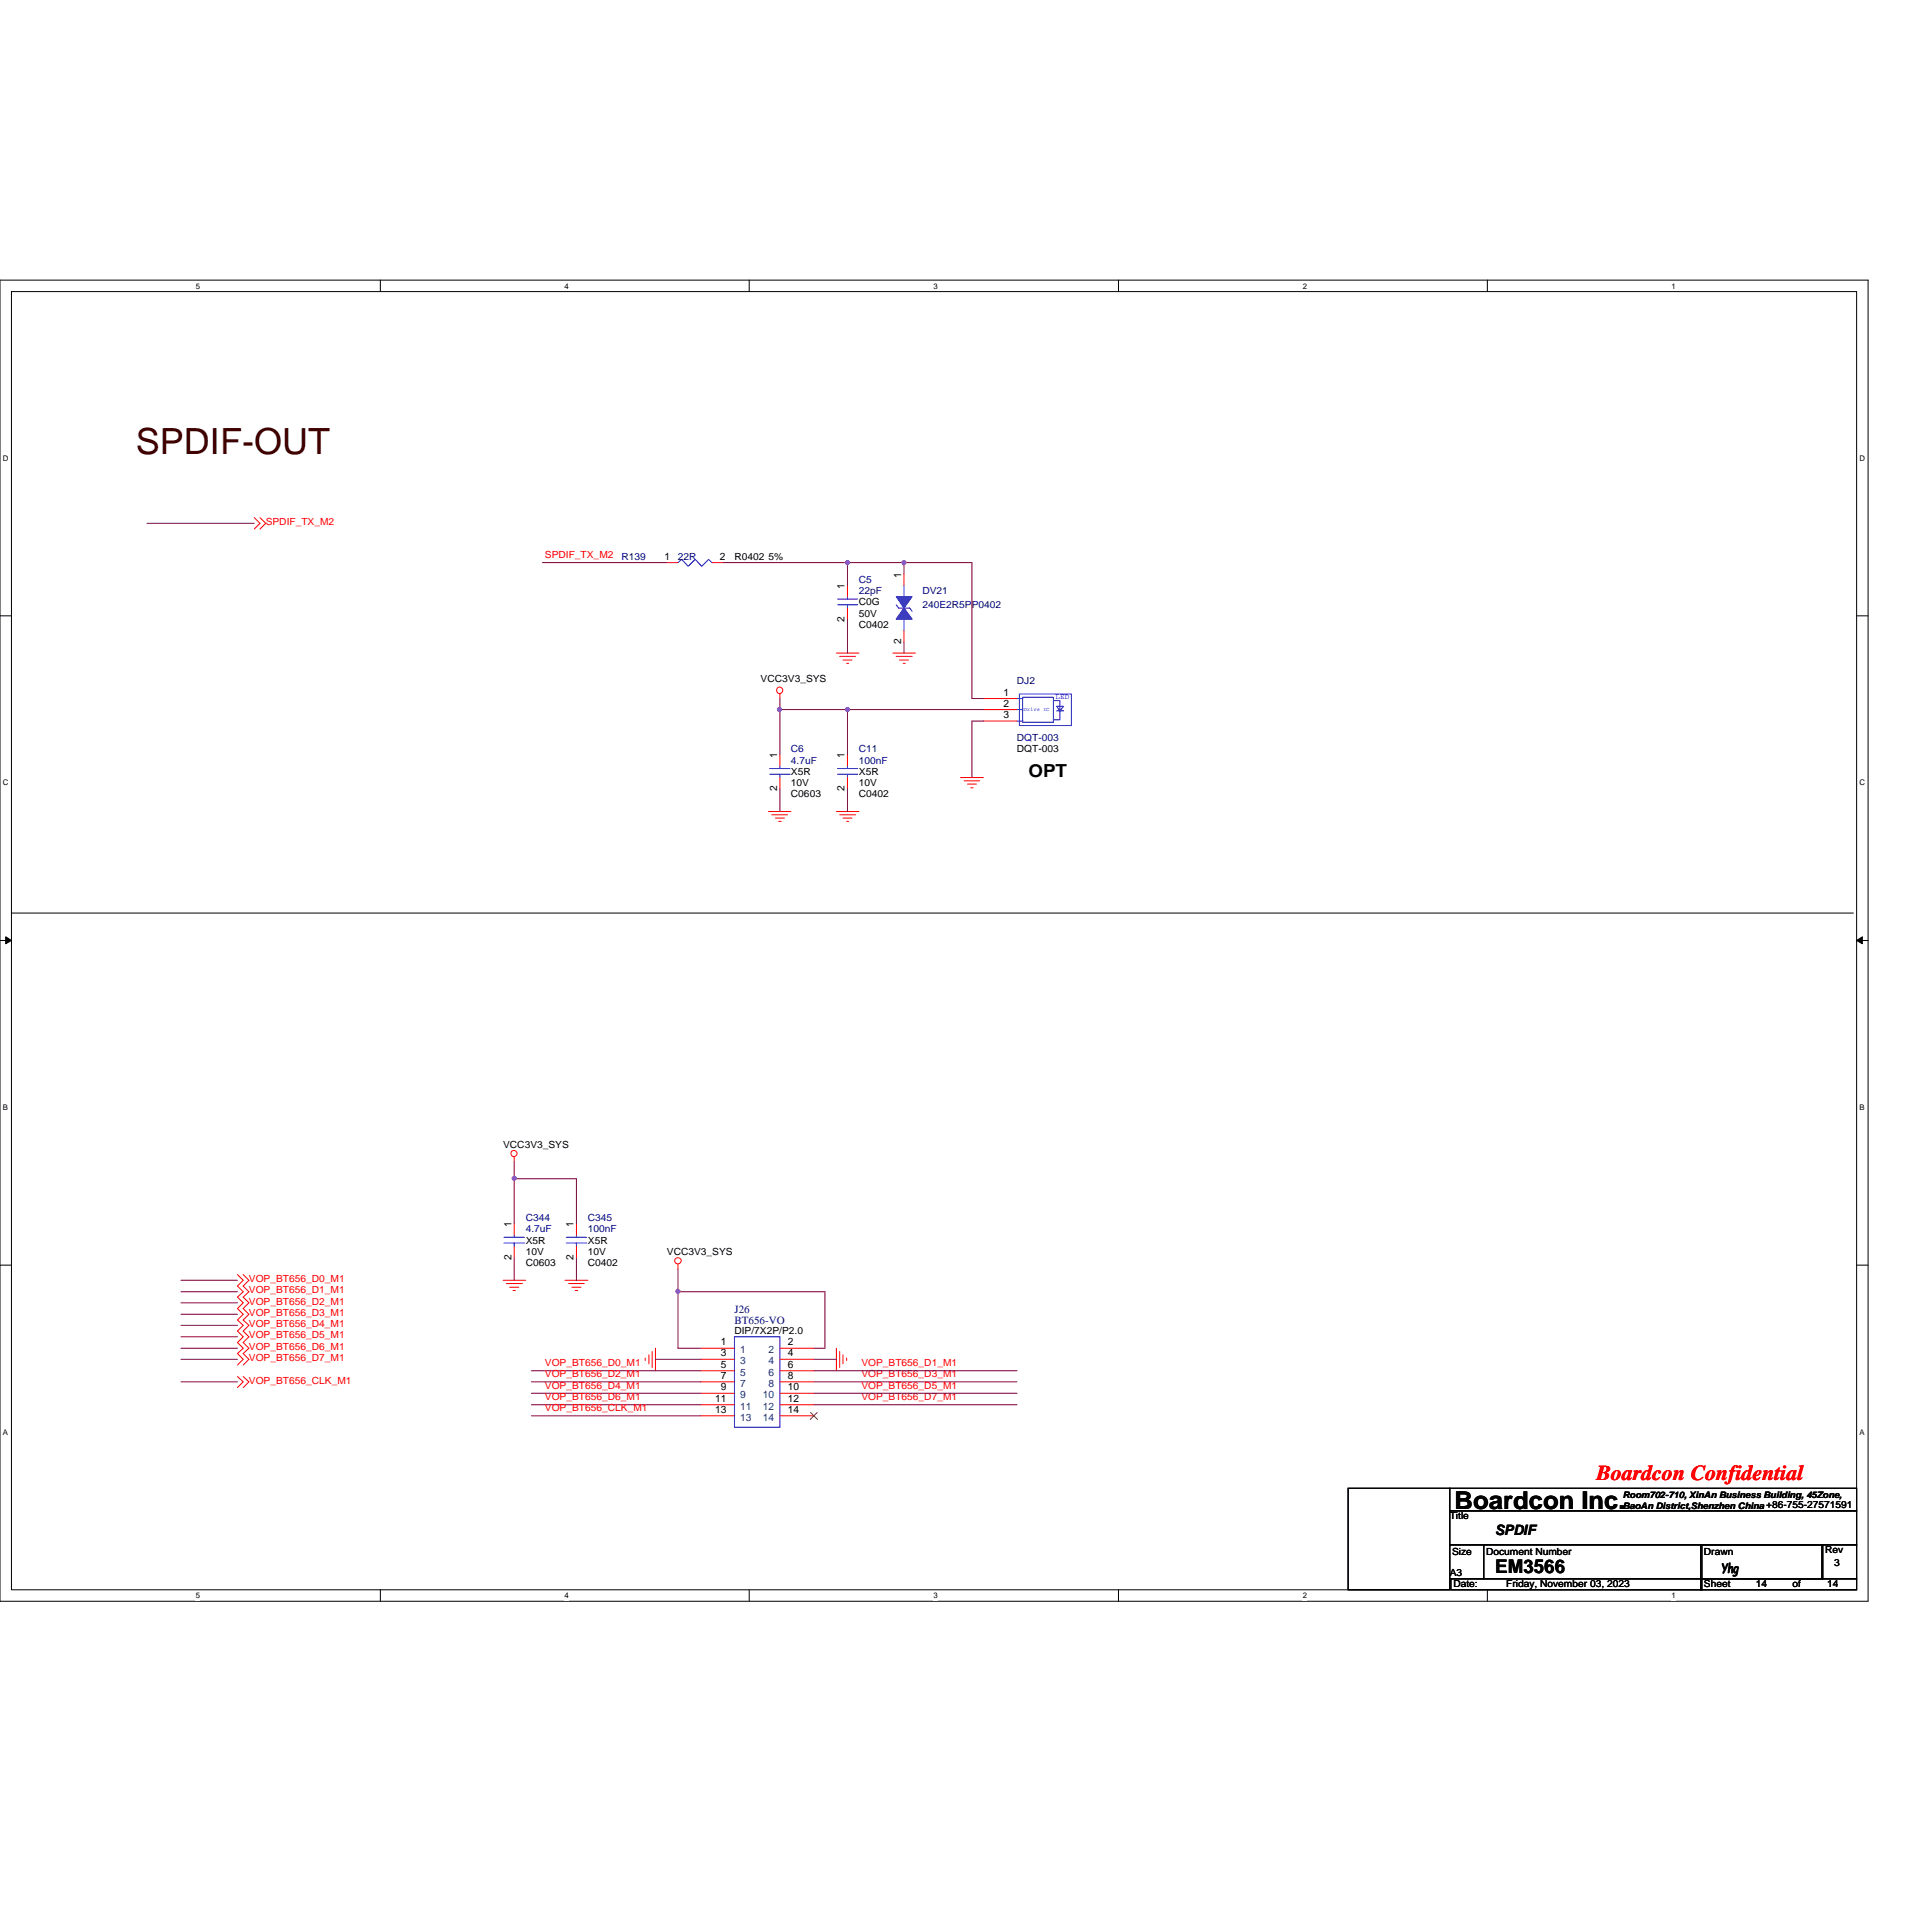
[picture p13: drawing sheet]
<svg xmlns="http://www.w3.org/2000/svg" width="100mm" height="100mm" viewBox="0 0 100 100" stroke-linecap="round" stroke-linejoin="round" font-family="sans-serif">
<defs><g id="words">
<text font-size="1.9" fill="#400000" x="7" y="23.5">SPDIF-OUT</text>
<text font-size="1.3" x="75.2" y="78">Boardcon Inc.</text>
<text font-size="1.1" fill="#f00" x="82.5" y="76.5">Boardcon Confidential</text>
<text font-size="1" x="77.3" y="81.3">EM3566</text>
<text font-size=".9" x="53.2" y="40.2">OPT</text>
<g font-size=".7">
<text x="77.3" y="79.4">SPDIF</text>
<text x="89" y="81.3">Yhg</text>
</g>
<g font-size=".6" fill="#000080">
<text x="38" y="67.9">J26</text>
<text x="38" y="68.5">BT656-VO</text>
</g>
<g font-size=".5" fill="#f00">
<text x="13.7" y="27.1">SPDIF_TX_M2</text>
<text x="28.2" y="28.9">SPDIF_TX_M2</text>
<text x="12.9" y="66.3">VOP_BT656_D0_M1</text>
<text x="12.9" y="66.9">VOP_BT656_D1_M1</text>
<text x="12.9" y="67.5">VOP_BT656_D2_M1</text>
<text x="12.9" y="68">VOP_BT656_D3_M1</text>
<text x="12.9" y="68.6">VOP_BT656_D4_M1</text>
<text x="12.9" y="69.2">VOP_BT656_D5_M1</text>
<text x="12.9" y="69.8">VOP_BT656_D6_M1</text>
<text x="12.9" y="70.4">VOP_BT656_D7_M1</text>
<text x="12.9" y="71.5">VOP_BT656_CLK_M1</text>
<text x="28.2" y="70.6">VOP_BT656_D0_M1</text>
<text x="28.2" y="71.2">VOP_BT656_D2_M1</text>
<text x="28.2" y="71.8">VOP_BT656_D4_M1</text>
<text x="44.5" y="71.2">VOP_BT656_D3_M1</text>
<text x="44.5" y="71.8">VOP_BT656_D5_M1</text>
<text x="44.5" y="70.6">VOP_BT656_D1_M1</text>
<text x="28.2" y="72.4">VOP_BT656_D6_M1</text>
<text x="28.2" y="73">VOP_BT656_CLK_M1</text>
<text x="44.5" y="72.4">VOP_BT656_D7_M1</text>
</g>
<g font-size=".5" fill="#000080">
<text x="32.1" y="29">R139</text>
<text x="35.1" y="29">22R</text>
<text x="44.4" y="30.1">C5</text>
<text x="44.4" y="30.7">22pF</text>
<text x="47.7" y="30.7">DV21</text>
<text x="47.7" y="31.4">240E2R5PP0402</text>
<text x="52.6" y="35.4">DJ2</text>
<text x="40.9" y="38.9">C6</text>
<text x="40.9" y="39.5">4.7uF</text>
<text x="44.4" y="38.9">C11</text>
<text x="44.4" y="39.5">100nF</text>
<text x="52.6" y="38.3">DQT-003</text>
<text x="27.2" y="63.1">C344</text>
<text x="27.2" y="63.7">4.7uF</text>
<text x="30.4" y="63.1">C345</text>
<text x="30.4" y="63.7">100nF</text>
</g>
<g font-size=".5">
<text x="34.4" y="28.9">1</text>
<text x="37.2" y="28.9">2</text>
<text x="38" y="29">R0402 5%</text>
<text x="46.6" y="29.9" transform="rotate(-90 46.6 29.9)">1</text>
<text x="39.3" y="35.3">VCC3V3_SYS</text>
<text x="43.7" y="32.1" transform="rotate(-90 43.7 32.1)">2</text>
<text x="43.7" y="30.4" transform="rotate(-90 43.7 30.4)">1</text>
<text x="44.4" y="32.5">C0402</text>
<text x="44.4" y="31.3">C0G</text>
<text x="44.4" y="31.9">50V</text>
<text x="46.6" y="33.3" transform="rotate(-90 46.6 33.3)">2</text>
<text x="51.9" y="36">1</text>
<text x="40.2" y="40.9" transform="rotate(-90 40.2 40.9)">2</text>
<text x="40.2" y="39.2" transform="rotate(-90 40.2 39.2)">1</text>
<text x="40.9" y="41.2">C0603</text>
<text x="40.9" y="40.1">X5R</text>
<text x="40.9" y="40.6">10V</text>
<text x="43.7" y="40.9" transform="rotate(-90 43.7 40.9)">2</text>
<text x="43.7" y="39.2" transform="rotate(-90 43.7 39.2)">1</text>
<text x="44.4" y="41.2">C0402</text>
<text x="44.4" y="40.1">X5R</text>
<text x="44.4" y="40.6">10V</text>
<text x="51.9" y="36.5">2</text>
<text x="51.9" y="37.1">3</text>
<text x="52.6" y="38.9">DQT-003</text>
<text x="26" y="59.3">VCC3V3_SYS</text>
<text x="26.4" y="65.1" transform="rotate(-90 26.4 65.1)">2</text>
<text x="26.4" y="63.5" transform="rotate(-90 26.4 63.5)">1</text>
<text x="27.2" y="65.5">C0603</text>
<text x="27.2" y="64.3">X5R</text>
<text x="27.2" y="64.9">10V</text>
<text x="29.7" y="65.1" transform="rotate(-90 29.7 65.1)">2</text>
<text x="29.7" y="63.5" transform="rotate(-90 29.7 63.5)">1</text>
<text x="30.4" y="65.5">C0402</text>
<text x="30.4" y="64.3">X5R</text>
<text x="30.4" y="64.9">10V</text>
<text x="34.5" y="64.9">VCC3V3_SYS</text>
<text x="37.3" y="69.6">1</text>
<text x="37.3" y="70.1">3</text>
<text x="37.3" y="70.7">5</text>
<text x="37.3" y="71.3">7</text>
<text x="37.3" y="71.9">9</text>
<text x="38" y="69">DIP/7X2P/P2.0</text>
<text x="40.7" y="71.9">10</text>
<text x="40.7" y="69.6">2</text>
<text x="40.7" y="70.1">4</text>
<text x="40.7" y="70.7">6</text>
<text x="40.7" y="71.3">8</text>
<text x="37" y="72.5">11</text>
<text x="37" y="73.1">13</text>
<text x="40.7" y="72.5">12</text>
<text x="40.7" y="73.1">14</text>
<text x="83.9" y="77.4">Room702-710, XinAn Business Building, 45Zone,</text>
<text x="75" y="81.5">A3</text>
<text x="75" y="78.6">Title</text>
<text x="75.1" y="80.4">Size</text>
<text x="75.1" y="82.1">Date:</text>
<text x="76.8" y="80.4">Document Number</text>
<text x="77.9" y="82.1">Friday, November 03, 2023</text>
<text x="83.9" y="78">BaoAn District,Shenzhen China +86-755-27571591</text>
<text x="88.1" y="80.4">Drawn</text>
<text x="88.1" y="82.1">Sheet</text>
<text x="90.8" y="82.1">14</text>
<text x="92.7" y="82.1">of</text>
<text x="94.4" y="80.3">Rev</text>
<text x="94.5" y="82.1">14</text>
<text x="94.8" y="80.9">3</text>
</g>
<g font-size=".5" fill="#004080">
<text x="38.3" y="70">1</text>
<text x="38.3" y="70.5">3</text>
<text x="38.3" y="71.1">5</text>
<text x="38.3" y="71.7">7</text>
<text x="39.7" y="70">2</text>
<text x="39.7" y="70.5">4</text>
<text x="39.7" y="71.1">6</text>
<text x="39.7" y="71.7">8</text>
<text x="38.3" y="72.3">9</text>
<text x="38.3" y="72.9">11</text>
<text x="38.3" y="73.5">13</text>
<text x="39.4" y="72.3">10</text>
<text x="39.4" y="72.9">12</text>
<text x="39.4" y="73.5">14</text>
</g>
<g font-size=".4">
<text x="10.1" y="14.9">5</text>
<text x="29.2" y="14.9">4</text>
<text x="48.3" y="14.9">3</text>
<text x="67.4" y="14.9">2</text>
<text x="86.4" y="14.9">1</text>
<text x=".1" y="23.8">D</text>
<text x="96.1" y="23.8">D</text>
<text x=".1" y="40.6">C</text>
<text x="96.1" y="40.6">C</text>
<text x=".1" y="57.4">B</text>
<text x="96.1" y="57.4">B</text>
<text x=".1" y="74.2">A</text>
<text x="96.1" y="74.2">A</text>
<text x="10.1" y="82.6">5</text>
<text x="29.2" y="82.6">4</text>
<text x="48.3" y="82.6">3</text>
<text x="67.4" y="82.6">2</text>
<text x="86.4" y="82.6">1</text>
</g>
<text font-size=".4" fill="#00f" x="54.6" y="36.2">LED</text>
<text font-size=".3" fill="#00f" x="52.9" y="36.8">Drive IC</text>
</g></defs>
<path d="M0 14.5h96.6v68.3h-96.6zM.6 15.1h95.4v67.1h-95.4z" fill="none" stroke="#000" stroke-width=".05"/>
<g fill="#fff">
<path d="M10.1 14.5h.3v.5h-.3z"/>
<path d="M10.1 82.3h.3v.4h-.3z"/>
</g>
<path d="M19.7 14.5v.6M19.7 82.2v.6" fill="none" stroke="#000" stroke-width=".05"/>
<g fill="#fff">
<path d="M29.2 14.5h.2v.5h-.2z"/>
<path d="M29.2 82.3h.2v.4h-.2z"/>
</g>
<path d="M38.7 14.5v.6M38.7 82.2v.6" fill="none" stroke="#000" stroke-width=".05"/>
<g fill="#fff">
<path d="M48.3 14.5h.2v.5h-.2z"/>
<path d="M48.3 82.3h.2v.4h-.2z"/>
</g>
<path d="M57.8 14.5v.6M57.8 82.2v.6" fill="none" stroke="#000" stroke-width=".05"/>
<g fill="#fff">
<path d="M67.4 14.5h.2v.5h-.2z"/>
<path d="M67.4 82.3h.2v.4h-.2z"/>
</g>
<path d="M76.9 14.5v.6M76.9 82.2v.6" fill="none" stroke="#000" stroke-width=".05"/>
<g fill="#fff">
<path d="M86.4 14.5h.3v.5h-.3z"/>
<path d="M86.4 82.3h.3v.4h-.3z"/>
<path d="M.1 23.5h.3v.4h-.3z"/>
<path d="M96.1 23.5h.3v.4h-.3z"/>
<path d="M.1 40.2h.3v.5h-.3z"/>
<path d="M96.1 40.2h.3v.5h-.3z"/>
</g>
<path d="M0 31.8h.6M96 31.8h.6" fill="none" stroke="#000" stroke-width=".05"/>
<g fill="#fff">
<path d="M.1 57h.3v.5h-.3z"/>
<path d="M96.1 57h.3v.5h-.3z"/>
</g>
<path d="M0 48.6h.6M96 48.6h.6" fill="none" stroke="#000" stroke-width=".05"/>
<path d="M.3 48.4l.3 .2-.3 .2zM96 48.6l.3-.2v.4z" fill="#000" stroke="#000" stroke-width=".05"/>
<g fill="#fff">
<path d="M.1 73.8h.3v.5h-.3z"/>
<path d="M96.1 73.8h.3v.5h-.3z"/>
</g>
<g fill="none" stroke="#000" stroke-width=".05">
<path d="M.6 47.2h95.2M0 65.4h.6M69.7 76.9h5.3v5.3h-5.3zM75 76.9h21v1.2h-21zM75 78.1h21v1.8h-21zM75 79.9h1.7v1.7h-1.7zM76.7 79.9h17.5v1.7h-17.5zM87.9 79.9v1.7M88 79.9h6.2v1.7h-6.2zM94.2 79.9h1.8v1.7h-1.8zM96 65.4h.6M75 81.6h13v.6h-13z"/>
<path d="M87.9 81.6h8.1v.6h-8.1z"/>
</g>
<g fill="none" stroke="#f00" stroke-width=".05">
<path d="M13.1 26.8l.3 .3-.3 .3M13.4 26.8l.3 .3-.3 .3M34.5 29.1h.6M36.8 29.1h.6M40.2 35.6h.2v.2h-.2zM40.3 39v.6M40.3 35.9v.2M43.2 33.8h1.2M43.4 33.9h.8M43.6 34.1h.4M43.8 34.3h.1M43.8 30.3v.5"/>
<path d="M43.8 31.4v.6M43.8 39v.6M46.2 33.8h1.1M46.3 33.9h.9M46.5 34.1h.5M46.7 34.3h.1M46.7 29.7v.6M46.7 32.6v.6M50.8 36.7h1.8M50.8 36.1h1.8M50.8 37.3h1.8M26.5 59.5h.2v.2h-.2z"/>
<path d="M26.6 59.8v.3M39.7 42h1.2M39.9 42.1h.8M40.1 42.3h.5M40.3 42.5h.1M40.3 40.2v.6M43.2 42h1.2M43.4 42.1h.8M43.6 42.3h.4M43.8 42.5h.1M43.8 40.2v.6M49.7 40.2h1.1"/>
<path d="M49.8 40.4h.9M50 40.5h.5M50.2 40.7h.1M12.3 65.9l.3 .3-.3 .3 .3 .3-.3 .3 .3 .3-.3 .3 .3 .3-.3 .2 .3 .3-.3 .3 .3 .3-.3 .3 .3 .3-.3 .3 .3 .3-.3 .3M12.3 71.2l.3 .2-.3 .3M12.6 65.9l.3 .3-.3 .3 .3 .3-.3 .3 .3 .3-.3 .3 .3 .3-.3 .2 .3 .3-.3 .3 .3 .3-.3 .3 .3 .3-.3 .3 .3 .3-.3 .3M12.6 71.2l.3 .2-.3 .3M26 66.2h1.2M26.2 66.4h.8M26.4 66.6h.4M26.5 66.7h.1M26.6 63.3v.6"/>
<path d="M26.6 64.4v.6M29.2 66.2h1.2M29.4 66.4h.8M29.6 66.6h.4M29.7 66.7h.2M29.8 63.3v.6M29.8 64.4v.6M33.4 70.2v.1M33.5 70v.5M33.7 69.9v.8M33.9 69.7v1.2M34.9 65.1h.3v.2h-.3z"/>
<path d="M35.1 65.4v.2M36.2 69.7h1.8M36.2 70.3h1.8M36.2 70.9h1.8M36.2 71.4h1.8M36.2 72h1.8M36.2 72.6h1.8M36.2 73.2h1.8M40.3 69.7h1.8M40.3 70.3h1.8M40.3 70.9h1.8M40.3 71.4h1.8"/>
<path d="M40.3 72h1.8M40.3 72.6h1.8M40.3 73.2h1.8M43.2 69.7v1.2M43.4 69.9v.8M43.6 70v.5M43.8 70.2v.1"/>
</g>
<g fill="none" stroke="#00f" stroke-width=".05">
<path d="M35.1 29.1l.1-.2 .4 .4 .3-.4 .4 .4 .3-.4 .2 .2M39.8 39.7h1.1M40.3 39.6v.1M43.3 31.3h1M43.3 31h1M43.3 39.7h1M43.8 30.8v.2M43.8 31.3v.1M43.8 39.6v.1M46.3 31.3l.2 .1h.5l.2 .2M46.7 30.3v.5M46.7 32v.6"/>
<path d="M52.6 37.3h.3M52.6 36.7h.3M52.6 36.1h.3M52.7 35.9h2.7v1.6h-2.7zM52.9 36.1h1.6v1.2h-1.6zM54.5 36.2h.3v1h-.3M54.6 36.5h.4l-.2 .3zM54.6 36.8h.4M39.8 40h1.1M40.3 40v.2M43.3 40h1M43.8 40v.2"/>
<path d="M26.1 64.3h1M26.1 64h1M26.6 63.9v.1M26.6 64.3v.1M29.3 64.3h1M29.3 64h1M29.8 63.9v.1M29.8 64.3v.1M38 69.1h2.3v4.7h-2.3z"/>
</g>
<path d="M41.9 73l.4 .4M42.2 73l-.3 .4" fill="none" stroke="#804000" stroke-width=".05"/>
<g fill="#00f" stroke="#00f" stroke-width=".05">
<path d="M46.3 30.8h.9l-.5 .6z" fill-rule="evenodd"/>
<path d="M46.7 31.4l.5 .6h-.9z" fill-rule="evenodd"/>
</g>
<g fill="none" stroke="#800040" stroke-width=".05">
<path d="M7.6 27.1h5.5M28 29.1h6.5M37.4 29.1h6.4M40.3 36.1v.6h3.5v2.3M40.3 36.7v2.3M43.8 36.7h7M43.8 29.1h2.9M43.8 29.1v1.2M43.8 32v1.8M46.7 33.2v.6M46.7 29.1v.6M46.7 29.1h3.5v7h.6"/>
<path d="M50.8 37.3h-.6v2.9M40.3 40.8v1.2M43.8 40.8v1.2M9.4 66.2h2.9M9.4 66.8h2.9M9.4 67.4h2.9M9.4 68h2.9M9.4 68.5h2.9M9.4 69.1h2.9M9.4 69.7h2.9M9.4 70.3h2.9M9.4 71.4h2.9"/>
<path d="M26.6 60.9v2.4M26.6 65v1.2M26.6 60.1v.8h3.2v2.4M27.5 70.9h8.7M27.5 71.4h8.7M27.5 72h8.7M27.5 72.6h8.7M27.5 73.2h8.7M29.8 65v1.2M33.9 70.3h2.3M35.1 66.8v2.9h1.1M35.1 65.6v1.2"/>
<path d="M35.1 66.8h7.6v2.9h-.6M42.1 72.6h10.5M42.1 71.4h10.5M42.1 72h10.5M42.1 70.9h10.5M42.1 70.3h1.1"/>
</g>
<g fill="#f0f" stroke="#f0f" stroke-width=".05">
<path d="M43.7 29h.2v.2h-.2z" fill-rule="evenodd"/>
<path d="M43.7 36.6h.2v.2h-.2z" fill-rule="evenodd"/>
<path d="M40.2 36.6h.2v.2h-.2z" fill-rule="evenodd"/>
<path d="M46.7 29h.1v.2h-.1z" fill-rule="evenodd"/>
<path d="M35 66.7h.1v.1h-.1z" fill-rule="evenodd"/>
<path d="M26.5 60.8h.2v.2h-.2z" fill-rule="evenodd"/>
<path d="M43.7 29h.2v.2h-.2z" fill-rule="evenodd"/>
<path d="M43.7 36.6h.2v.2h-.2z" fill-rule="evenodd"/>
<path d="M40.2 36.6h.2v.2h-.2z" fill-rule="evenodd"/>
<path d="M46.7 29h.1v.2h-.1z" fill-rule="evenodd"/>
<path d="M35 66.7h.1v.1h-.1z" fill-rule="evenodd"/>
<path d="M26.5 60.8h.2v.2h-.2z" fill-rule="evenodd"/>
</g>
<use href="#words"/>
</svg>
